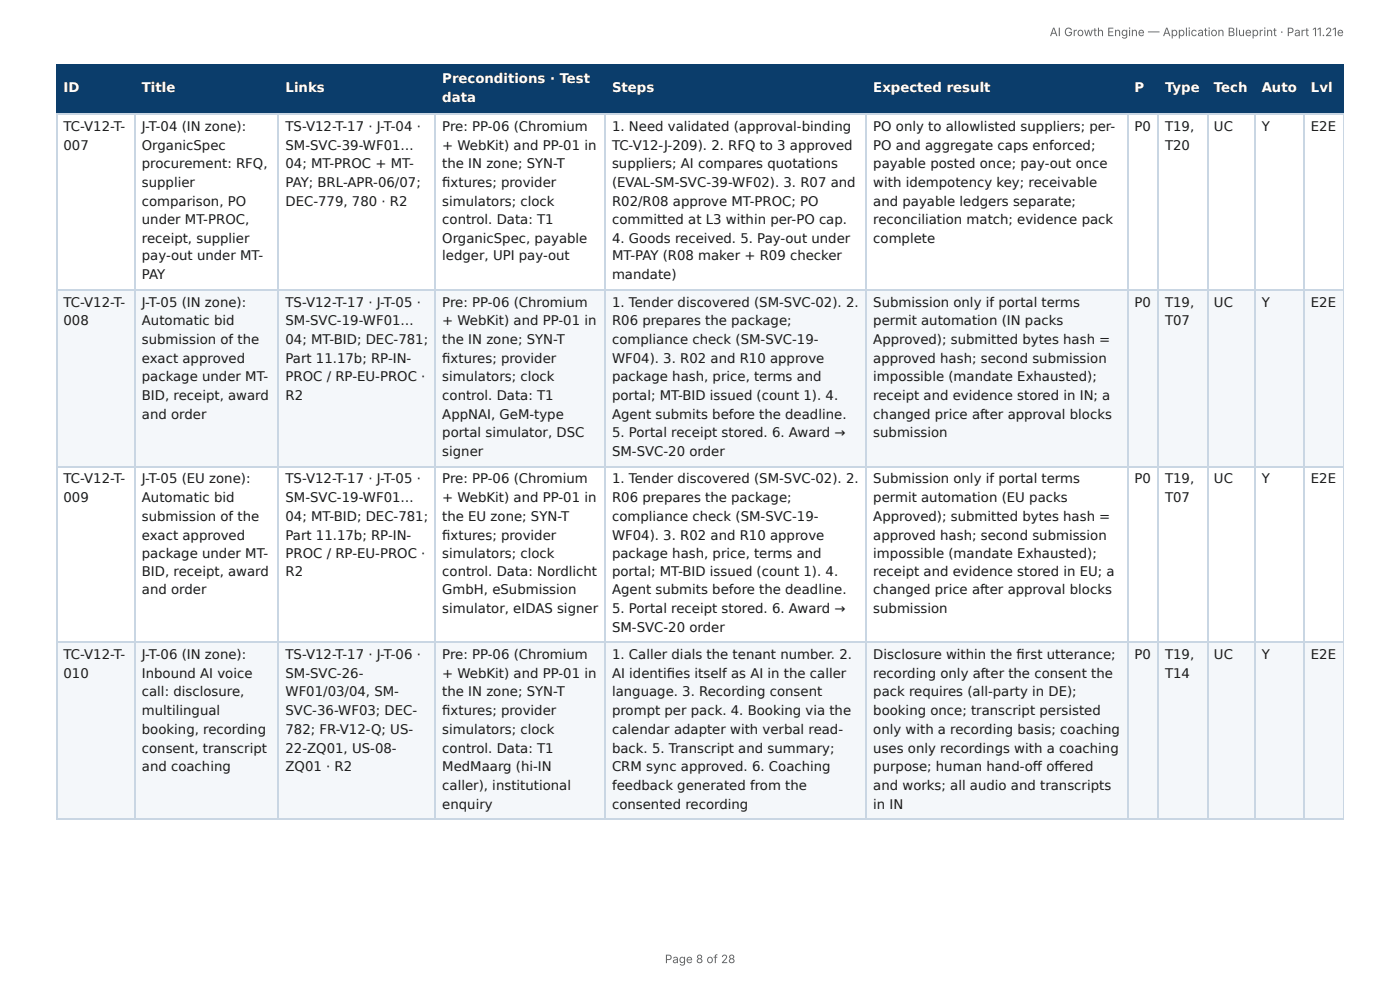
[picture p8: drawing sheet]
<svg xmlns="http://www.w3.org/2000/svg" width="297mm" height="210mm" viewBox="0 0 297 210" stroke-linecap="round" stroke-linejoin="round" font-family="sans-serif">
<defs><g id="words">
<g font-size="2.8" fill="#fff">
<text x="93.9" y="17.7">Preconditions · Test</text>
<text x="13.5" y="19.6">ID</text>
<text x="30.1" y="19.6">Title</text>
<text x="60.6" y="19.6">Links</text>
<text x="93.9" y="21.7">data</text>
<text x="130" y="19.6">Steps</text>
<text x="185.5" y="19.6">Expected result</text>
<text x="241" y="19.6">P</text>
<text x="247.5" y="19.6">Type</text>
<text x="257.8" y="19.6">Tech</text>
<text x="268" y="19.6">Auto</text>
<text x="278.4" y="19.6">Lvl</text>
</g>
<g font-size="2.8" fill="#1a1a1a">
<text x="13.5" y="27.8">TC-V12-T-</text>
<text x="30.1" y="27.8">J-T-04 (IN zone):</text>
<text x="60.6" y="27.8">TS-V12-T-17 · J-T-04 ·</text>
<text x="93.9" y="27.8">Pre: PP-06 (Chromium</text>
<text x="130" y="27.8">1. Need validated (approval-binding</text>
<text x="185.5" y="27.8">PO only to allowlisted suppliers; per-</text>
<text x="241" y="27.8">P0</text>
<text x="247.5" y="27.8">T19,</text>
<text x="257.8" y="27.8">UC</text>
<text x="268" y="27.8">Y</text>
<text x="278.4" y="27.8">E2E</text>
<text x="13.5" y="31.8">007</text>
<text x="30.1" y="31.8">OrganicSpec</text>
<text x="30.1" y="35.7">procurement: RFQ,</text>
<text x="60.6" y="31.8">SM-SVC-39-WF01…</text>
<text x="60.6" y="35.7">04; MT-PROC + MT-</text>
<text x="93.9" y="31.8">+ WebKit) and PP-01 in</text>
<text x="93.9" y="35.7">the IN zone; SYN-T</text>
<text x="130" y="31.8">TC-V12-J-209). 2. RFQ to 3 approved</text>
<text x="130" y="35.7">suppliers; AI compares quotations</text>
<text x="185.5" y="31.8">PO and aggregate caps enforced;</text>
<text x="185.5" y="35.7">payable posted once; pay-out once</text>
<text x="247.5" y="31.8">T20</text>
<text x="30.1" y="39.7">supplier</text>
<text x="60.6" y="39.7">PAY; BRL-APR-06/07;</text>
<text x="93.9" y="39.7">fi xtures; provider</text>
<text x="130" y="39.7">(EVAL-SM-SVC-39-WF02). 3. R07 and</text>
<text x="185.5" y="39.7">with idempotency key; receivable</text>
<text x="30.1" y="43.7">comparison, PO</text>
<text x="30.1" y="47.6">under MT-PROC,</text>
<text x="60.6" y="43.7">DEC-779, 780 · R2</text>
<text x="93.9" y="43.7">simulators; clock</text>
<text x="93.9" y="47.6">control. Data: T1</text>
<text x="130" y="43.7">R02/R08 approve MT-PROC; PO</text>
<text x="130" y="47.6">committed at L3 within per-PO cap.</text>
<text x="185.5" y="43.7">and payable ledgers separate;</text>
<text x="185.5" y="47.6">reconciliation match; evidence pack</text>
<text x="30.1" y="51.6">receipt, supplier</text>
<text x="93.9" y="51.6">OrganicSpec, payable</text>
<text x="130" y="51.6">4. Goods received. 5. Pay-out under</text>
<text x="185.5" y="51.6">complete</text>
<text x="30.1" y="55.3">pay-out under MT-</text>
<text x="30.1" y="59.3">PAY</text>
<text x="93.9" y="55.3">ledger, UPI pay-out</text>
<text x="130" y="55.3">MT-PAY (R08 maker + R09 checker</text>
<text x="130" y="59.3">mandate)</text>
<text x="13.5" y="65.1">TC-V12-T-</text>
<text x="30.1" y="65.1">J-T-05 (IN zone):</text>
<text x="60.6" y="65.1">TS-V12-T-17 · J-T-05 ·</text>
<text x="93.9" y="65.1">Pre: PP-06 (Chromium</text>
<text x="130" y="65.1">1. Tender discovered (SM-SVC-02). 2.</text>
<text x="185.5" y="65.1">Submission only if portal terms</text>
<text x="241" y="65.1">P0</text>
<text x="247.5" y="65.1">T19,</text>
<text x="257.8" y="65.1">UC</text>
<text x="268" y="65.1">Y</text>
<text x="278.4" y="65.1">E2E</text>
<text x="13.5" y="69.1">008</text>
<text x="30.1" y="69.1">Automatic bid</text>
<text x="60.6" y="69.1">SM-SVC-19-WF01…</text>
<text x="93.9" y="69.1">+ WebKit) and PP-01 in</text>
<text x="130" y="69.1">R06 prepares the package;</text>
<text x="185.5" y="69.1">permit automation (IN packs</text>
<text x="247.5" y="69.1">T07</text>
<text x="30.1" y="73">submission of the</text>
<text x="30.1" y="77">exact approved</text>
<text x="60.6" y="73">04; MT-BID; DEC-781;</text>
<text x="60.6" y="77">Part 11.17b; RP-IN-</text>
<text x="93.9" y="73">the IN zone; SYN-T</text>
<text x="93.9" y="77">fi xtures; provider</text>
<text x="130" y="73">compliance check (SM-SVC-19-</text>
<text x="130" y="77">WF04). 3. R02 and R10 approve</text>
<text x="185.5" y="73">Approved); submitted bytes hash =</text>
<text x="185.5" y="77">approved hash; second submission</text>
<text x="30.1" y="81">package under MT-</text>
<text x="60.6" y="81">PROC / RP-EU-PROC ·</text>
<text x="93.9" y="81">simulators; clock</text>
<text x="130" y="81">package hash, price, terms and</text>
<text x="185.5" y="81">impossible (mandate Exhausted);</text>
<text x="30.1" y="84.9">BID, receipt, award</text>
<text x="30.1" y="88.9">and order</text>
<text x="60.6" y="84.9">R2</text>
<text x="93.9" y="84.9">control. Data: T1</text>
<text x="93.9" y="88.9">AppNAI, GeM-type</text>
<text x="130" y="84.9">portal; MT-BID issued (count 1). 4.</text>
<text x="130" y="88.9">Agent submits before the deadline.</text>
<text x="185.5" y="84.9">receipt and evidence stored in IN; a</text>
<text x="185.5" y="88.9">changed price after approval blocks</text>
<text x="93.9" y="92.9">portal simulator, DSC</text>
<text x="130" y="92.9">5. Portal receipt stored. 6. Award →</text>
<text x="185.5" y="92.9">submission</text>
<text x="93.9" y="96.8">signer</text>
<text x="130" y="96.8">SM-SVC-20 order</text>
<text x="13.5" y="102.7">TC-V12-T-</text>
<text x="13.5" y="106.6">009</text>
<text x="30.1" y="102.7">J-T-05 (EU zone):</text>
<text x="30.1" y="106.6">Automatic bid</text>
<text x="60.6" y="102.7">TS-V12-T-17 · J-T-05 ·</text>
<text x="60.6" y="106.6">SM-SVC-19-WF01…</text>
<text x="93.9" y="102.7">Pre: PP-06 (Chromium</text>
<text x="93.9" y="106.6">+ WebKit) and PP-01 in</text>
<text x="130" y="102.7">1. Tender discovered (SM-SVC-02). 2.</text>
<text x="130" y="106.6">R06 prepares the package;</text>
<text x="185.5" y="102.7">Submission only if portal terms</text>
<text x="185.5" y="106.6">permit automation (EU packs</text>
<text x="241" y="102.7">P0</text>
<text x="247.5" y="102.7">T19,</text>
<text x="247.5" y="106.6">T07</text>
<text x="257.8" y="102.7">UC</text>
<text x="268" y="102.7">Y</text>
<text x="278.4" y="102.7">E2E</text>
<text x="30.1" y="110.6">submission of the</text>
<text x="60.6" y="110.6">04; MT-BID; DEC-781;</text>
<text x="93.9" y="110.6">the EU zone; SYN-T</text>
<text x="130" y="110.6">compliance check (SM-SVC-19-</text>
<text x="185.5" y="110.6">Approved); submitted bytes hash =</text>
<text x="30.1" y="114.6">exact approved</text>
<text x="30.1" y="118.5">package under MT-</text>
<text x="60.6" y="114.6">Part 11.17b; RP-IN-</text>
<text x="60.6" y="118.5">PROC / RP-EU-PROC ·</text>
<text x="93.9" y="114.6">fi xtures; provider</text>
<text x="93.9" y="118.5">simulators; clock</text>
<text x="130" y="114.6">WF04). 3. R02 and R10 approve</text>
<text x="130" y="118.5">package hash, price, terms and</text>
<text x="185.5" y="114.6">approved hash; second submission</text>
<text x="185.5" y="118.5">impossible (mandate Exhausted);</text>
<text x="30.1" y="122.2">BID, receipt, award</text>
<text x="60.6" y="122.2">R2</text>
<text x="93.9" y="122.2">control. Data: Nordlicht</text>
<text x="130" y="122.2">portal; MT-BID issued (count 1). 4.</text>
<text x="185.5" y="122.2">receipt and evidence stored in EU; a</text>
<text x="30.1" y="126.2">and order</text>
<text x="93.9" y="126.2">GmbH, eSubmission</text>
<text x="93.9" y="130.2">simulator, eIDAS signer</text>
<text x="130" y="126.2">Agent submits before the deadline.</text>
<text x="130" y="130.2">5. Portal receipt stored. 6. Award →</text>
<text x="185.5" y="126.2">changed price after approval blocks</text>
<text x="185.5" y="130.2">submission</text>
<text x="130" y="134.1">SM-SVC-20 order</text>
<text x="13.5" y="140">TC-V12-T-</text>
<text x="13.5" y="143.9">010</text>
<text x="30.1" y="140">J-T-06 (IN zone):</text>
<text x="30.1" y="143.9">Inbound AI voice</text>
<text x="60.6" y="140">TS-V12-T-17 · J-T-06 ·</text>
<text x="60.6" y="143.9">SM-SVC-26-</text>
<text x="93.9" y="140">Pre: PP-06 (Chromium</text>
<text x="93.9" y="143.9">+ WebKit) and PP-01 in</text>
<text x="130" y="140">1. Caller dials the tenant number. 2.</text>
<text x="130" y="143.9">AI identifi es itself as AI in the caller</text>
<text x="185.5" y="140">Disclosure within the fi rst utterance;</text>
<text x="185.5" y="143.9">recording only after the consent the</text>
<text x="241" y="140">P0</text>
<text x="247.5" y="140">T19,</text>
<text x="247.5" y="143.9">T14</text>
<text x="257.8" y="140">UC</text>
<text x="268" y="140">Y</text>
<text x="278.4" y="140">E2E</text>
<text x="30.1" y="147.9">call: disclosure,</text>
<text x="60.6" y="147.9">WF01/03/04, SM-</text>
<text x="93.9" y="147.9">the IN zone; SYN-T</text>
<text x="130" y="147.9">language. 3. Recording consent</text>
<text x="185.5" y="147.9">pack requires (all-party in DE);</text>
<text x="30.1" y="151.9">multilingual</text>
<text x="30.1" y="155.8">booking, recording</text>
<text x="60.6" y="151.9">SVC-36-WF03; DEC-</text>
<text x="60.6" y="155.8">782; FR-V12-Q; US-</text>
<text x="93.9" y="151.9">fi xtures; provider</text>
<text x="93.9" y="155.8">simulators; clock</text>
<text x="130" y="151.9">prompt per pack. 4. Booking via the</text>
<text x="130" y="155.8">calendar adapter with verbal read-</text>
<text x="185.5" y="151.9">booking once; transcript persisted</text>
<text x="185.5" y="155.8">only with a recording basis; coaching</text>
<text x="30.1" y="159.8">consent, transcript</text>
<text x="60.6" y="159.8">22-ZQ01, US-08-</text>
<text x="93.9" y="159.8">control. Data: T1</text>
<text x="130" y="159.8">back. 5. Transcript and summary;</text>
<text x="185.5" y="159.8">uses only recordings with a coaching</text>
<text x="30.1" y="163.8">and coaching</text>
<text x="60.6" y="163.8">ZQ01 · R2</text>
<text x="93.9" y="163.8">MedMaarg (hi-IN</text>
<text x="93.9" y="167.7">caller), institutional</text>
<text x="130" y="163.8">CRM sync approved. 6. Coaching</text>
<text x="130" y="167.7">feedback generated from the</text>
<text x="185.5" y="163.8">purpose; human hand-off off ered</text>
<text x="185.5" y="167.7">and works; all audio and transcripts</text>
<text x="93.9" y="171.7">enquiry</text>
<text x="130" y="171.7">consented recording</text>
<text x="185.5" y="171.7">in IN</text>
</g>
<g font-size="2.5" fill="#666">
<text x="223" y="7.7">AI Growth Engine — Application Blueprint · Part 11.21e</text>
<text x="141.2" y="204.5">Page 8 of 28</text>
</g>
</g></defs>
<g fill="#0b3d6b">
<path d="M12.2 14h16.4v10.1h-16.4z"/>
<path d="M28.6 14h30.7v10.1h-30.7z"/>
<path d="M59.3 14h33.3v10.1h-33.3z"/>
<path d="M92.6 14h36v10.1h-36z"/>
<path d="M128.6 14h55.5v10.1h-55.5z"/>
<path d="M184.1 14h55.3v10.1h-55.3z"/>
<path d="M239.4 14h6.7v10.1h-6.7z"/>
<path d="M246.1 14h10.3v10.1h-10.3z"/>
<path d="M256.4 14h10v10.1h-10z"/>
<path d="M266.4 14h10.6v10.1h-10.6z"/>
<path d="M277 14h8.4v10.1h-8.4z"/>
</g>
<g fill="#f4f7fa">
<path d="M12.2 61.6h16.4v37.4h-16.4z"/>
<path d="M28.6 61.6h30.7v37.4h-30.7z"/>
<path d="M59.3 61.6h33.3v37.4h-33.3z"/>
<path d="M92.6 61.6h36v37.4h-36z"/>
<path d="M128.6 61.6h55.5v37.4h-55.5z"/>
<path d="M184.1 61.6h55.3v37.4h-55.3z"/>
<path d="M239.4 61.6h6.7v37.4h-6.7z"/>
<path d="M246.1 61.6h10.3v37.4h-10.3z"/>
<path d="M256.4 61.6h10v37.4h-10z"/>
<path d="M266.4 61.6h10.6v37.4h-10.6z"/>
<path d="M277 61.6h8.4v37.4h-8.4z"/>
<path d="M12.2 136.5h16.4v37.3h-16.4z"/>
<path d="M28.6 136.5h30.7v37.3h-30.7z"/>
<path d="M59.3 136.5h33.3v37.3h-33.3z"/>
<path d="M92.6 136.5h36v37.3h-36z"/>
<path d="M128.6 136.5h55.5v37.3h-55.5z"/>
<path d="M184.1 136.5h55.3v37.3h-55.3z"/>
<path d="M239.4 136.5h6.7v37.3h-6.7z"/>
<path d="M246.1 136.5h10.3v37.3h-10.3z"/>
<path d="M256.4 136.5h10v37.3h-10z"/>
<path d="M266.4 136.5h10.6v37.3h-10.6z"/>
<path d="M277 136.5h8.4v37.3h-8.4z"/>
</g>
<g fill="none" stroke="#0b3d6b" stroke-width=".26">
<path d="M11.9 13.9h273.5M12 13.8v10.5M28.7 13.8v10.5M59.1 13.8v10.5M92.5 13.8v10.5M128.5 13.8v10.5M184 13.8v10.5M239.6 13.8v10.5M245.9 13.8v10.5M256.5 13.8v10.5M266.6 13.8v10.5M276.9 13.8v10.5"/>
<path d="M11.9 24.2h273.5"/>
</g>
<path d="M285.3 13.8v10.5" fill="none" stroke="#0b3d6b" stroke-width=".21"/>
<g fill="none" stroke="#c9d6e3" stroke-width=".26">
<path d="M11.9 24.2h273.5M12 24.3v149.5M28.7 24.3v149.5M59.1 24.3v149.5M92.5 24.3v149.5M128.5 24.3v149.5M184 24.3v149.5M239.6 24.3v149.5M245.9 24.3v149.5M256.5 24.3v149.5M266.6 24.3v149.5M276.9 24.3v149.5"/>
<path d="M11.9 61.5h273.5M11.9 99.1h273.5M11.9 136.4h273.5M11.9 174h273.5"/>
</g>
<path d="M285.3 24.3v149.5" fill="none" stroke="#c9d6e3" stroke-width=".21"/>
<use href="#words"/>
</svg>
